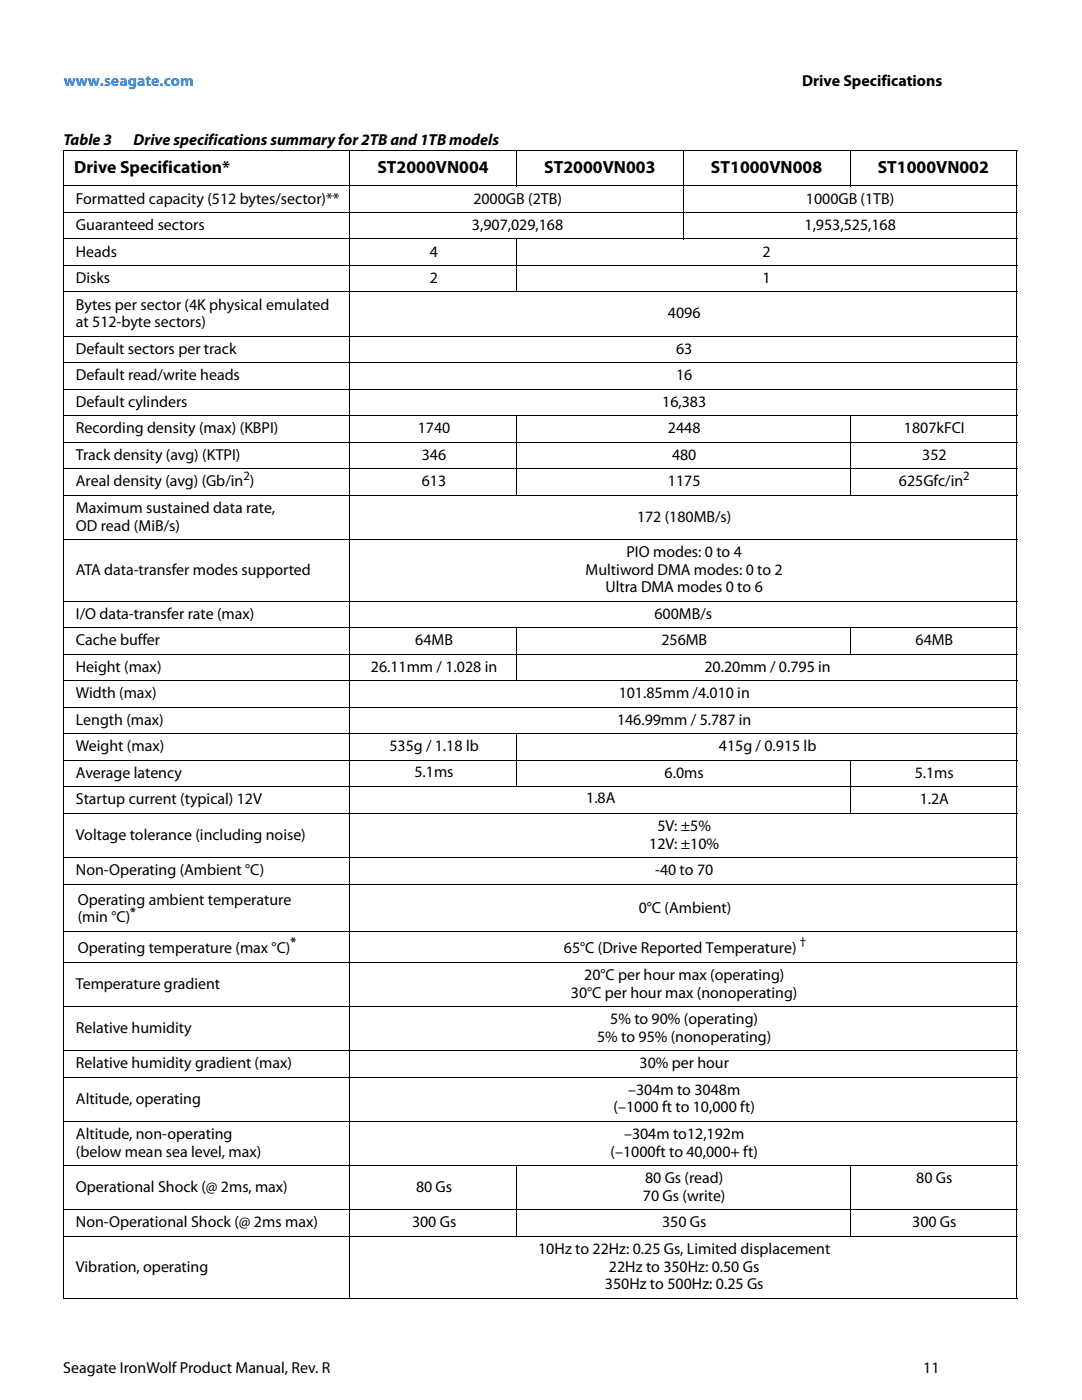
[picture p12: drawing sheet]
<svg xmlns="http://www.w3.org/2000/svg" width="216mm" height="279mm" viewBox="0 0 216 279" stroke-linecap="round" stroke-linejoin="round" font-family="sans-serif">
<defs><g id="words">
<g font-size="3.5">
<text x="14.8" y="34.5">Drive Specification*</text>
<text x="75.3" y="34.5">ST2000VN004</text>
<text x="108.6" y="34.5">ST2000VN003</text>
<text x="141.9" y="34.5">ST1000VN008</text>
<text x="175.1" y="34.5">ST1000VN002</text>
</g>
<text font-size="3.2" fill="#0087ff" x="12.7" y="17.1">www.seagate.com</text>
<g font-size="3.2">
<text x="160" y="17.1">Drive Specifications</text>
<text x="12.7" y="29">Table 3</text>
<text x="26.7" y="29">Drive specifications summary for 2TB and 1TB models</text>
<text x="15.2" y="40.6">Formatted capacity (512 bytes/sector)**</text>
<text x="94.4" y="40.6">2000GB (2TB)</text>
<text x="160.8" y="40.6">1000GB (1TB)</text>
<text x="15.2" y="45.9">Guaranteed sectors</text>
<text x="94.2" y="45.9">3,907,029,168</text>
<text x="160.5" y="45.9">1,953,525,168</text>
<text x="15.2" y="51.2">Heads</text>
<text x="85.8" y="51.2">4</text>
<text x="152.2" y="51.2">2</text>
<text x="15.2" y="56.5">Disks</text>
<text x="85.8" y="56.5">2</text>
<text x="152.2" y="56.5">1</text>
<text x="15.2" y="61.8">Bytes per sector (4K physical emulated</text>
<text x="15.2" y="65.3">at 512-byte sectors)</text>
<text x="133.3" y="63.5">4096</text>
<text x="15.2" y="70.6">Default sectors per track</text>
<text x="134.9" y="70.6">63</text>
<text x="15.2" y="75.9">Default read/write heads</text>
<text x="134.9" y="75.9">16</text>
<text x="15.2" y="81.2">Default cylinders</text>
<text x="132.1" y="81.2">16,383</text>
<text x="15.2" y="86.5">Recording density (max) (KBPI)</text>
<text x="83.4" y="86.5">1740</text>
<text x="133.3" y="86.5">2448</text>
<text x="180.4" y="86.5">1807kFCI</text>
<text x="15.2" y="91.8">Track density (avg) (KTPI)</text>
<text x="84.2" y="91.8">346</text>
<text x="134.1" y="91.8">480</text>
<text x="184" y="91.8">352</text>
<text x="15.2" y="97.1">Areal density (avg) (Gb/in )</text>
<text x="84.2" y="97">613</text>
<text x="133.3" y="97">1175</text>
<text x="179.4" y="97">625Gfc/in</text>
<text x="15.2" y="102.3">Maximum sustained data rate,</text>
<text x="15.2" y="105.9">OD read (MiB/s)</text>
<text x="127.1" y="104.1">172 (180MB/s)</text>
<text x="125" y="111.2">PIO modes: 0 to 4</text>
<text x="15.2" y="114.7">ATA data-transfer modes supported</text>
<text x="116.9" y="114.7">Multiword DMA modes: 0 to 2</text>
<text x="120.8" y="118.2">Ultra DMA modes 0 to 6</text>
<text x="15.2" y="123.5">I/O data-transfer rate (max)</text>
<text x="130.6" y="123.5">600MB/s</text>
<text x="15.2" y="128.8">Cache buffer</text>
<text x="82.9" y="128.8">64MB</text>
<text x="132" y="128.8">256MB</text>
<text x="182.7" y="128.8">64MB</text>
<text x="15.2" y="134.1">Height (max)</text>
<text x="74" y="134.1">26.11mm / 1.028 in</text>
<text x="140.6" y="134.1">20.20mm / 0.795 in</text>
<text x="15.2" y="139.4">Width (max)</text>
<text x="123.5" y="139.4">101.85mm /4.010 in</text>
<text x="15.2" y="144.7">Length (max)</text>
<text x="15.2" y="150">Weight (max)</text>
<text x="77.7" y="150">535g / 1.18 lb</text>
<text x="123.1" y="144.7">146.99mm / 5.787 in</text>
<text x="143.4" y="150">415g / 0.915 lb</text>
<text x="15.2" y="155.3">Average latency</text>
<text x="82.7" y="155">5.1ms</text>
<text x="132.6" y="155.3">6.0ms</text>
<text x="182.5" y="155.3">5.1ms</text>
<text x="15.2" y="160.6">Startup current (typical) 12V</text>
<text x="117" y="160.3">1.8A</text>
<text x="183.5" y="160.6">1.2A</text>
<text x="15.2" y="167.6">Voltage tolerance (including noise)</text>
<text x="131.2" y="165.8">5V: ±5%</text>
<text x="129.5" y="169.4">12V: ±10%</text>
<text x="15.2" y="174.7">Non-Operating (Ambient °C)</text>
<text x="130.7" y="174.7">-40 to 70</text>
<text x="15.5" y="180.5">Operating ambient temperature</text>
<text x="15.5" y="184.1">(min °C)</text>
<text x="127.5" y="182.3">0°C (Ambient)</text>
<text x="15.5" y="190.1">Operating temperature (max °C)</text>
<text x="112.5" y="190.1">65°C (Drive Reported Temperature)</text>
<text x="15.2" y="197.3">Temperature gradient</text>
<text x="116.6" y="195.6">20°C per hour max (operating)</text>
<text x="113.9" y="199.1">30°C per hour max (nonoperating)</text>
<text x="15.2" y="206.1">Relative humidity</text>
<text x="119.1" y="207.9">5% to 95% (nonoperating)</text>
<text x="121.8" y="204.4">5% to 90% (operating)</text>
<text x="15.2" y="213.2">Relative humidity gradient (max)</text>
<text x="127.6" y="213.2">30% per hour</text>
<text x="15.2" y="220.3">Altitude, operating</text>
<text x="125.3" y="218.5">–304m to 3048m</text>
<text x="15.2" y="227.3">Altitude, non-operating</text>
<text x="122.4" y="222">(–1000 ft to 10,000 ft)</text>
<text x="124.5" y="227.3">–304m to12,192m</text>
<text x="15.2" y="230.8">(below mean sea level, max)</text>
<text x="121.8" y="230.8">(–1000ft to 40,000+ ft)</text>
<text x="15.2" y="237.9">Operational Shock (@ 2ms, max)</text>
<text x="83" y="237.9">80 Gs</text>
<text x="128.3" y="239.6">70 Gs (write)</text>
<text x="128.7" y="236.1">80 Gs (read)</text>
<text x="182.8" y="236.1">80 Gs</text>
<text x="15.2" y="244.9">Non-Operational Shock (@ 2ms max)</text>
<text x="82.2" y="244.9">300 Gs</text>
<text x="132.1" y="244.9">350 Gs</text>
<text x="182" y="244.9">300 Gs</text>
<text x="107.4" y="250.2">10Hz to 22Hz: 0.25 Gs, Limited displacement</text>
<text x="15.2" y="253.8">Vibration, operating</text>
<text x="120.7" y="257.3">350Hz to 500Hz: 0.25 Gs</text>
<text x="121.5" y="253.8">22Hz to 350Hz: 0.50 Gs</text>
<text x="12.6" y="274">Seagate IronWolf Product Manual, Rev. R</text>
<text x="184.2" y="274">11</text>
</g>
<g font-size="2.5">
<text x="48.6" y="95.8">2</text>
<text x="192.2" y="95.8">2</text>
<text x="26" y="182.8">*</text>
<text x="57.9" y="188.8">*</text>
<text x="159.6" y="188.8">†</text>
</g>
</g></defs>
<g fill="none" stroke="#000" stroke-width=".2">
<path d="M12.6 30h190.4M12.6 37.1h190.4M12.7 30.1v228.9M69.8 29.9v229.2M103.1 29.9v7.3M136.4 29.9v17.9M169.6 29.9v7.3M202.9 30.1v228.9M12.6 42.4h190.4M12.6 47.7h190.4M12.6 53h190.4M12.6 58.3h190.4"/>
<path d="M103.1 47.6v10.7M12.6 67.1h190.4M12.6 72.4h190.4M12.6 77.7h190.4M12.6 83h190.4M12.6 88.2h190.4M12.6 93.5h190.4M12.6 98.8h190.4M103.1 82.8v16.1M169.6 82.8v16.1M12.6 107.6h190.4M12.6 120h190.4"/>
<path d="M12.6 125.3h190.4M12.6 130.6h190.4M12.6 135.9h190.4M103.1 125.2v10.8M169.6 125.2v5.5M12.6 141.2h190.4M12.6 146.5h190.4M12.6 151.7h190.4M12.6 157h190.4M103.1 146.4v10.7M169.6 151.7v10.7M12.6 162.3h190.4"/>
<path d="M12.6 171.1h190.4M12.6 176.4h190.4M12.6 186h190.4M12.6 192h190.4M12.6 200.9h190.4M12.6 209.7h190.4M12.6 215h190.4M12.6 223.8h190.4M12.6 232.6h190.4M103.1 232.5v14.3M169.6 232.5v14.3M12.6 241.4h190.4"/>
<path d="M12.6 246.7h190.4M12.6 259.1h190.4"/>
</g>
<use href="#words"/>
</svg>
